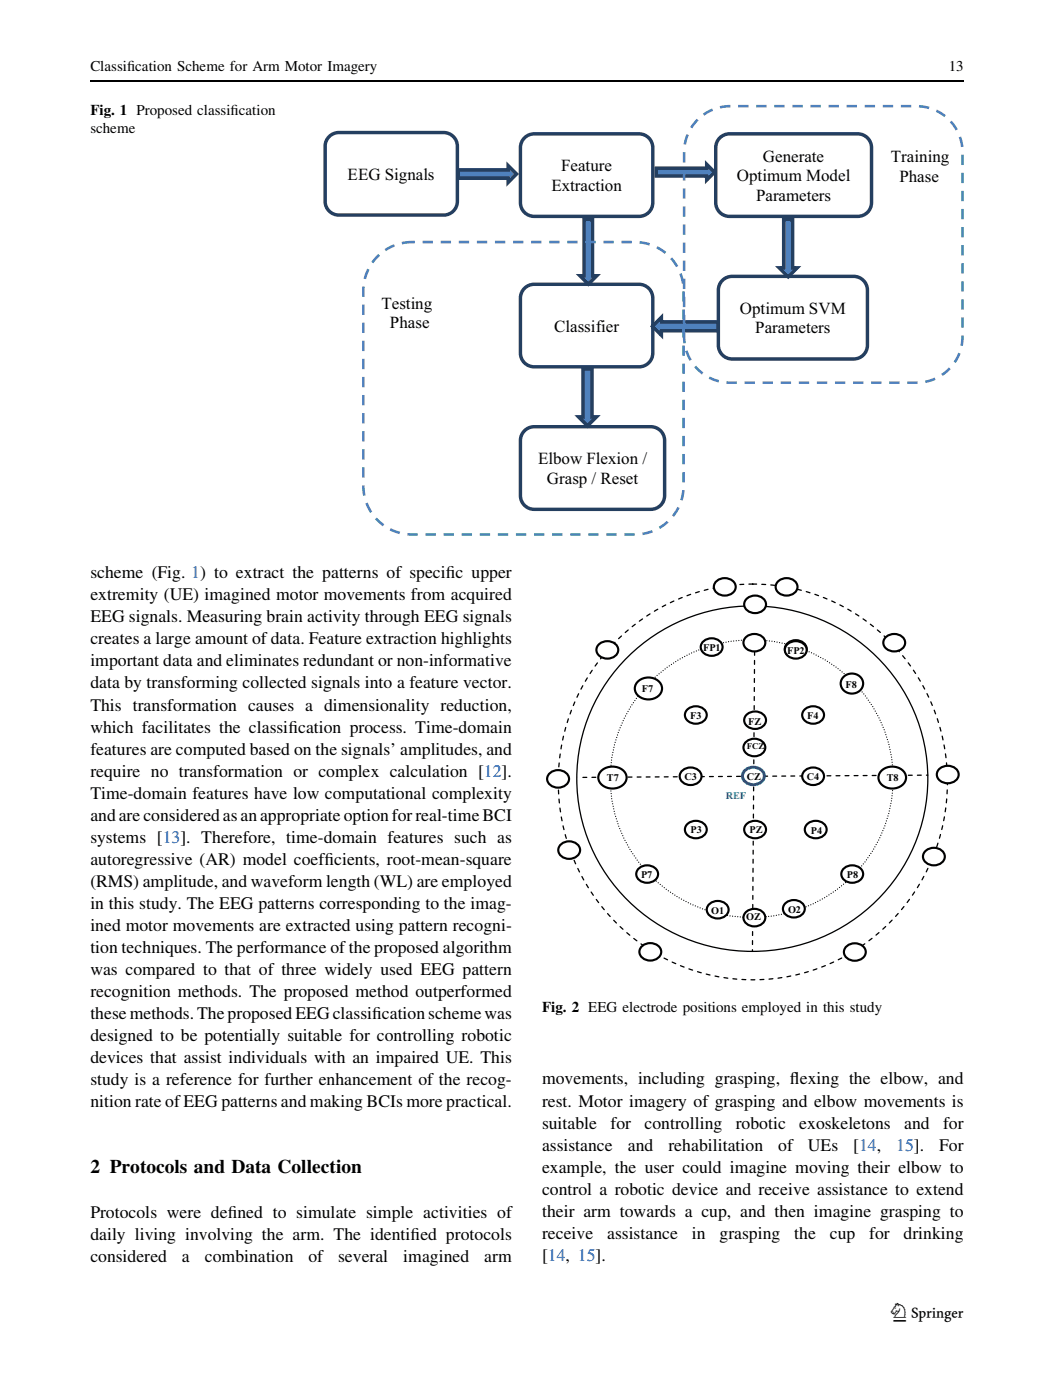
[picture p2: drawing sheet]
<svg xmlns="http://www.w3.org/2000/svg" width="210mm" height="279mm" viewBox="0 0 210 279" stroke-linecap="round" stroke-linejoin="round" font-family="sans-serif">
<defs><g id="words">
<text font-size="5.3" x="178" y="262.9">123</text>
<text font-size="3.9" x="18" y="233.9">2 Protocols and Data Collection</text>
<g font-size="3.5">
<text x="18" y="115.2">scheme (Fig. 1) to extract the patterns of specif</text>
<text x="18" y="119.6">extremity (UE) imagined motor movements from acquired</text>
<text x="88.8" y="115.2">ic upper</text>
<text x="18" y="124">EEG signals. Measuring brain activity through EEG signals</text>
<text x="18" y="128.4">creates a large amount of data. Feature extraction highlights</text>
<text x="18" y="132.8">important data and eliminates redundant or non-informative</text>
<text x="18" y="137.2">data by transforming collected signals into a feature vector.</text>
<text x="18" y="141.6">This transformation causes a dimensionality reduction,</text>
<text x="18" y="146">which facilitates the classif</text>
<text x="57.5" y="146">ication process. Time-domain</text>
<text x="18" y="150.4">features are computed based on the signals’ amplitudes, and</text>
<text x="18" y="154.8">require no transformation or complex calculation [12].</text>
<text x="18" y="159.2">Time-domain features have low computational complexity</text>
<text x="18" y="163.6">andareconsideredasanappropriateoptionforreal-timeBCI</text>
<text x="18" y="168">systems [13]. Therefore, time-domain features such as</text>
<text x="18" y="172.4">autoregressive (AR) model coeff</text>
<text x="64.6" y="172.4">icients, root-mean-square</text>
<text x="18" y="176.7">(RMS) amplitude, and waveform length (WL) are employed</text>
<text x="18" y="181.1">in this study. The EEG patterns corresponding to the imag-</text>
<text x="18" y="185.5">ined motor movements are extracted using pattern recogni-</text>
<text x="18" y="189.9">tion techniques. The performance ofthe proposed algorithm</text>
<text x="18" y="194.3">was compared to that of three widely used EEG pattern</text>
<text x="18" y="198.7">recognition methods. The proposed method outperformed</text>
<text x="18" y="203.1">these methods.TheproposedEEG classif</text>
<text x="74.2" y="203.1">ication schemewas</text>
<text x="18" y="207.5">designed to be potentially suitable for controlling robotic</text>
<text x="18" y="211.9">devices that assist individuals with an impaired UE. This</text>
<text x="18" y="216.3">study is a reference for further enhancement of the recog-</text>
<text x="18" y="220.7">nition rate ofEEG patterns and making BCIs more practical.</text>
<text x="108" y="216.1">movements, including grasping, f</text>
<text x="108" y="220.5">rest. Motor imagery of grasping and elbow movements is</text>
<text x="157.4" y="216.1">lexing the elbow, and</text>
<text x="108" y="224.9">suitable</text>
<text x="121.7" y="224.9">for</text>
<text x="128.4" y="224.9">controlling</text>
<text x="146.6" y="224.9">robotic</text>
<text x="159.3" y="224.9">exoskeletons</text>
<text x="180.1" y="224.9">and</text>
<text x="187.9" y="224.9">for</text>
<text x="108" y="233.7">example, the user could imagine moving their elbow to</text>
<text x="108" y="229.3">assistance</text>
<text x="125.1" y="229.3">and</text>
<text x="133.2" y="229.3">rehabilitation</text>
<text x="155.1" y="229.3">of</text>
<text x="161" y="229.3">UEs</text>
<text x="170" y="229.3">[14,</text>
<text x="187.1" y="229.3">For</text>
<text x="108" y="238.1">control a robotic device and receive assistance to extend</text>
<text x="18" y="242.6">Protocols were def</text>
<text x="45.4" y="242.6">ined to simulate simple activities of</text>
<text x="108" y="242.5">their arm towards a cup, and then imagine grasping to</text>
<text x="18" y="247">daily living involving the arm. The identif</text>
<text x="18" y="251.4">considered</text>
<text x="36.3" y="251.4">a</text>
<text x="40.8" y="251.4">combination</text>
<text x="61.5" y="251.4">of</text>
<text x="67.4" y="251.4">several</text>
<text x="80.4" y="251.4">imagined</text>
<text x="81.8" y="247">ied protocols</text>
<text x="96.5" y="251.4">arm</text>
<text x="108" y="246.9">receive</text>
<text x="108" y="251.3">[14, 15].</text>
<text x="121" y="246.9">assistance</text>
<text x="137.9" y="246.9">in</text>
<text x="143.4" y="246.9">grasping</text>
<text x="158.3" y="246.9">the</text>
<text x="165.3" y="246.9">cup</text>
<text x="173.2" y="246.9">for</text>
<text x="180" y="246.9">drinking</text>
</g>
<text font-size="3.5" fill="#00f" x="178.6" y="229.3">15].</text>
<g font-size="3.4">
<text x="69.3" y="35.9">EEG Signals</text>
<text x="111.8" y="34.1">Feature</text>
<text x="152" y="32.2">Generate</text>
<text x="177.5" y="32.4">Training</text>
<text x="109.8" y="38.1">Extraction</text>
<text x="146.8" y="36.1">Optimum Model</text>
<text x="150.6" y="40">Parameters</text>
<text x="179.2" y="36.3">Phase</text>
<text x="76" y="61.6">Testing</text>
<text x="77.7" y="65.4">Phase</text>
<text x="147.4" y="62.5">Optimum SVM</text>
<text x="110.4" y="66.1">Classifier</text>
<text x="150.5" y="66.5">Parameters</text>
<text x="107.2" y="92.5">Elbow Flexion /</text>
<text x="109" y="96.4">Grasp / Reset</text>
</g>
<g font-size="3">
<text x="18" y="14.1">Classif</text>
<text x="25.3" y="14.1">ication Scheme for Arm Motor Imagery</text>
<text x="189" y="14.1">13</text>
<text x="18" y="23">Fig. 1 Proposed classif</text>
<text x="46" y="23">ication</text>
<text x="18" y="26.5">scheme</text>
<text x="108" y="201.6">Fig. 2 EEG electrode positions employed in this study</text>
</g>
<g font-size="2">
<text x="140.1" y="129.8">FP1</text>
<text x="156.8" y="130.4">FP2</text>
<text x="127.9" y="137.9">F7</text>
<text x="168.5" y="137.1">F8</text>
<text x="137.5" y="143.3">F3</text>
<text x="160.9" y="143.3">F4</text>
<text x="149.1" y="144.4">FZ</text>
<text x="120.9" y="155.6">T7</text>
<text x="136.4" y="155.5">C3</text>
<text x="148.8" y="155.4">CZ</text>
<text x="160.8" y="155.5">C4</text>
<text x="176.7" y="155.7">T8</text>
<text x="137.6" y="166.1">P3</text>
<text x="149.3" y="166.1">PZ</text>
<text x="161.5" y="166.2">P4</text>
<text x="127.7" y="175">P7</text>
<text x="168.7" y="175">P8</text>
<text x="141.7" y="182.1">O1</text>
<text x="148.7" y="183.3">OZ</text>
<text x="157" y="182">O2</text>
</g>
<text font-size="2" fill="#00b050" x="144.6" y="159.3">REF</text>
<text font-size="1.7" x="148.8" y="149.3">FCZ</text>
</g></defs>
<path d="M116.2 73.5h1.8v9.6h.9l-1.9 1.8-1.7-1.8h.9z" fill-rule="evenodd" fill="#4f81bd"/>
<path d="M116.2 73.5h1.8v9.6h.9l-1.9 1.8-1.7-1.8h.9z" fill="none" stroke="#243f60" stroke-width=".69"/>
<g fill="#fff">
<path d="M74 57.5h16.2v9.7h-16.2z"/>
<path d="M175.5 28.3h16.2v9.9h-16.2z"/>
</g>
<path d="M104.3 57.7a2.74 2.74 0 0 1 2.1-1h20.9a2.75 2.75 0 0 1 2.8 2.7v11a2.74 2.74 0 0 1-2.8 2.7h-20.9a2.74 2.74 0 0 1-2.7-2.7v-11l.1-.6z" fill="none" stroke="#243f60" stroke-width=".69"/>
<path d="M116.4 43.8h1.7v11.2h.8l-1.7 1.6-1.7-1.6h.9z" fill-rule="evenodd" fill="#4f81bd"/>
<path d="M116.4 43.8h1.7v11.2h.8l-1.7 1.6-1.7-1.6h.9z" fill="none" stroke="#243f60" stroke-width=".69"/>
<path d="M131.8 63.2v.9h11.3v1.8h-11.3v.9l-1.8-1.8z" fill-rule="evenodd" fill="#4f81bd"/>
<path d="M65.8 27l1.1-.5 .6-.1h20.9a2.74 2.74 0 0 1 2.7 2.8v10.9a2.74 2.74 0 0 1-2.7 2.8h-20.9a2.75 2.75 0 0 1-2.7-2.8v-10.9a2.74 2.74 0 0 1 1-2.2zM104.7 27.3l1.1-.6h.6h20.9a2.75 2.75 0 0 1 2.8 2.7v11a2.74 2.74 0 0 1-2.8 2.7h-20.9a2.74 2.74 0 0 1-2.7-2.7v-11a2.74 2.74 0 0 1 1-2.1zM143.6 27.3l1.1-.6h.6h25.6a2.75 2.75 0 0 1 2.7 2.7v11a2.74 2.74 0 0 1-2.7 2.7h-25.6a2.74 2.74 0 0 1-2.7-2.7v-11a2.74 2.74 0 0 1 1-2.1zM144.2 55.7l1-.6h.7h24.2a2.75 2.75 0 0 1 2.7 2.7v11a2.75 2.75 0 0 1-2.7 2.7h-24.2a2.75 2.75 0 0 1-2.8-2.7v-11a2.74 2.74 0 0 1 1.1-2.1zM131.8 63.2v.9h11.3v1.8h-11.3v.9l-1.8-1.8z" fill="none" stroke="#243f60" stroke-width=".69"/>
<path d="M91.3 33.8h9.9v-.8l1.7 1.7-1.7 1.7v-.9h-9.9z" fill-rule="evenodd" fill="#4f81bd"/>
<path d="M91.3 33.8h9.9v-.8l1.7 1.7-1.7 1.7v-.9h-9.9z" fill="none" stroke="#243f60" stroke-width=".69"/>
<path d="M130.8 33.5h10v-.8l1.6 1.6-1.6 1.6v-.8h-10z" fill-rule="evenodd" fill="#4f81bd"/>
<path d="M130.8 33.5h10v-.8l1.6 1.6-1.6 1.6v-.8h-10z" fill="none" stroke="#243f60" stroke-width=".69"/>
<path d="M156.1 43.8h1.8v9.6h.9l-1.8 1.8-1.8-1.8h.9z" fill-rule="evenodd" fill="#4f81bd"/>
<path d="M156.1 43.8h1.8v9.6h.9l-1.8 1.8-1.8-1.8h.9zM104.3 86.1a2.74 2.74 0 0 1 2.1-1.1h23.3a2.75 2.75 0 0 1 2.7 2.8v11a2.75 2.75 0 0 1-2.7 2.7h-23.3a2.75 2.75 0 0 1-2.7-2.7v-11l.1-.6z" fill="none" stroke="#243f60" stroke-width=".69"/>
<path d="M139 23.8a9.1 9.1 0 0 1 6.5-2.6h37.1a9.2 9.2 0 0 1 9.2 9.1v36.8a9.2 9.2 0 0 1-9.2 9.2h-37.1a9.2 9.2 0 0 1-9.2-9.2v-36.8a9.1 9.1 0 0 1 2.7-6.5zM74.8 51.5a9.7 9.7 0 0 1 7.3-3.3h44.4a9.7 9.7 0 0 1 9.7 9.8v38.8a9.7 9.7 0 0 1-9.7 9.7h-44.4a9.7 9.7 0 0 1-9.7-9.7v-38.8a9.7 9.7 0 0 1 2.4-6.5z" fill="none" stroke="#4f81bd" stroke-width=".51" stroke-dasharray="2.1 1.5" stroke-linecap="butt"/>
<path d="M108 115h84v86.7h-84z" fill="#fff"/>
<path d="M122.6 127.9a38.5 38.5 0 0 1 64 15 39.4 39.4 0 0 1-34 52.3 39.2 39.2 0 0 1-40.6-47.3 39.6 39.6 0 0 1 10.6-20zM150.3 129.8l-.4 59.8M116.1 154.9l68.8-.4" fill="none" stroke="#000" stroke-width=".26" stroke-dasharray=".8 1"/>
<path d="M129.1 136.3a28.3 28.3 0 0 1 28.8-7.6 28.3 28.3 0 0 1 19.7 22.2 28 28 0 0 1-36.3 30.7 27.5 27.5 0 0 1-12.2-45.3z" fill="none" stroke="#000" stroke-width=".26" stroke-dasharray="0 .5"/>
<path d="M125.2 130.8a35.1 35.1 0 0 1 59.3 19.7 34.8 34.8 0 0 1-43.9 37.9 34.2 34.2 0 0 1-15.4-57.6z" fill="none" stroke="#000" stroke-width=".26"/>
<path d="M127.1 135.8a2.97 2.97 0 0 1 4.7 .9 2.35 2.35 0 0 1-2.6 2.7 2.27 2.27 0 0 1-2.4-3.2z" fill-rule="evenodd" fill="#fff"/>
<path d="M127.1 135.8a2.97 2.97 0 0 1 4.7 .9 2.35 2.35 0 0 1-2.6 2.7 2.27 2.27 0 0 1-2.4-3.2z" fill="none" stroke="#000" stroke-width=".43"/>
<path d="M168.2 134.8a2.22 2.22 0 0 1 2.5-.4 2.22 2.22 0 0 1 1.2 2.4 2.23 2.23 0 0 1-2.6 1.4 2.23 2.23 0 0 1-1.7-2.5z" fill-rule="evenodd" fill="#fff"/>
<path d="M168.2 134.8a2.22 2.22 0 0 1 2.5-.4 2.22 2.22 0 0 1 1.2 2.4 2.23 2.23 0 0 1-2.6 1.4 2.23 2.23 0 0 1-1.7-2.5z" fill="none" stroke="#000" stroke-width=".43"/>
<path d="M175.6 153.6a3 3 0 0 1 4.9 .9 2.38 2.38 0 0 1-2.7 2.6 2.29 2.29 0 0 1-2.5-3.1z" fill-rule="evenodd" fill="#fff"/>
<path d="M175.6 153.6a3 3 0 0 1 4.9 .9 2.38 2.38 0 0 1-2.7 2.6 2.29 2.29 0 0 1-2.5-3.1z" fill="none" stroke="#000" stroke-width=".43"/>
<path d="M119.8 153.6a3.2 3.2 0 0 1 5 .9 2.4 2.4 0 0 1-2.8 2.6 2.4 2.4 0 0 1-2.7-2.6z" fill-rule="evenodd" fill="#fff"/>
<path d="M119.8 153.6a3.2 3.2 0 0 1 5 .9 2.4 2.4 0 0 1-2.8 2.6 2.4 2.4 0 0 1-2.7-2.6z" fill="none" stroke="#000" stroke-width=".43"/>
<path d="M148.8 126.8a2.41 2.41 0 0 1 3.6 .8 1.98 1.98 0 0 1-2.7 2.2 1.63 1.63 0 0 1-1.5-1.2 1.63 1.63 0 0 1 .6-1.8z" fill-rule="evenodd" fill="#fff"/>
<path d="M148.8 126.8a2.41 2.41 0 0 1 3.6 .8 1.98 1.98 0 0 1-2.7 2.2 1.63 1.63 0 0 1-1.5-1.2 1.63 1.63 0 0 1 .6-1.8z" fill="none" stroke="#000" stroke-width=".43"/>
<path d="M148.8 181.6a2.29 2.29 0 0 1 3.7 1.3 2.23 2.23 0 0 1-2.2 1.7 2.23 2.23 0 0 1-2.2-1.7l.1-.5z" fill-rule="evenodd" fill="#fff"/>
<path d="M148.8 181.6a2.29 2.29 0 0 1 3.7 1.3 2.23 2.23 0 0 1-2.2 1.7 2.23 2.23 0 0 1-2.2-1.7l.1-.5z" fill="none" stroke="#000" stroke-width=".43"/>
<path d="M168.3 173a2.42 2.42 0 0 1 3.6 .7 1.99 1.99 0 0 1-2.7 2.2 1.63 1.63 0 0 1-1.5-1.2 1.63 1.63 0 0 1 .6-1.7z" fill-rule="evenodd" fill="#fff"/>
<path d="M168.3 173a2.42 2.42 0 0 1 3.6 .7 1.99 1.99 0 0 1-2.7 2.2 1.63 1.63 0 0 1-1.5-1.2 1.63 1.63 0 0 1 .6-1.7z" fill="none" stroke="#000" stroke-width=".43"/>
<path d="M127.4 173a2.42 2.42 0 0 1 3.6 .7 1.99 1.99 0 0 1-2.6 2.2 1.63 1.63 0 0 1-1.5-1.2 1.63 1.63 0 0 1 .5-1.7z" fill-rule="evenodd" fill="#fff"/>
<path d="M127.4 173a2.42 2.42 0 0 1 3.6 .7 1.99 1.99 0 0 1-2.6 2.2 1.63 1.63 0 0 1-1.5-1.2 1.63 1.63 0 0 1 .5-1.7z" fill="none" stroke="#000" stroke-width=".43"/>
<path d="M141.5 180.1a2.29 2.29 0 0 1 3.7 1.2 2.23 2.23 0 0 1-2.2 1.7 2.23 2.23 0 0 1-2.2-1.7l.1-.5z" fill-rule="evenodd" fill="#fff"/>
<path d="M141.5 180.1a2.29 2.29 0 0 1 3.7 1.2 2.23 2.23 0 0 1-2.2 1.7 2.23 2.23 0 0 1-2.2-1.7l.1-.5z" fill="none" stroke="#000" stroke-width=".43"/>
<path d="M156.6 179.9a2.41 2.41 0 0 1 3.7 .7 1.98 1.98 0 0 1-2.7 2.2 1.63 1.63 0 0 1-1.5-1.1 1.63 1.63 0 0 1 .5-1.8z" fill-rule="evenodd" fill="#fff"/>
<path d="M156.6 179.9a2.41 2.41 0 0 1 3.7 .7 1.98 1.98 0 0 1-2.7 2.2 1.63 1.63 0 0 1-1.5-1.1 1.63 1.63 0 0 1 .5-1.8z" fill="none" stroke="#000" stroke-width=".43"/>
<path d="M140.2 127.7a2.3 2.3 0 0 1 3.8 1.2 2.23 2.23 0 0 1-2.2 1.8 2.23 2.23 0 0 1-2.2-1.8l.1-.4z" fill-rule="evenodd" fill="#fff"/>
<path d="M140.2 127.7a2.3 2.3 0 0 1 3.8 1.2 2.23 2.23 0 0 1-2.2 1.8 2.23 2.23 0 0 1-2.2-1.8l.1-.4z" fill="none" stroke="#000" stroke-width=".43"/>
<path d="M157 128.1a2.29 2.29 0 0 1 3.7 1.2 2.23 2.23 0 0 1-2.2 1.8 2.23 2.23 0 0 1-2.1-1.8v-.4z" fill-rule="evenodd" fill="#fff"/>
<path d="M157 128.1a2.29 2.29 0 0 1 3.7 1.2 2.23 2.23 0 0 1-2.2 1.8 2.23 2.23 0 0 1-2.1-1.8v-.4z" fill="none" stroke="#000" stroke-width=".43"/>
<path d="M157 128.3a2.41 2.41 0 0 1 3.6 .7 1.98 1.98 0 0 1-2.6 2.2 1.63 1.63 0 0 1-1.5-1.1 1.63 1.63 0 0 1 .5-1.8z" fill-rule="evenodd" fill="#fff"/>
<path d="M157 128.3a2.41 2.41 0 0 1 3.6 .7 1.98 1.98 0 0 1-2.6 2.2 1.63 1.63 0 0 1-1.5-1.1 1.63 1.63 0 0 1 .5-1.8z" fill="none" stroke="#000" stroke-width=".43"/>
<path d="M136.1 153.5a2.3 2.3 0 0 1 3.7 1.2 2.23 2.23 0 0 1-2.2 1.7 2.23 2.23 0 0 1-2.2-1.7l.1-.5z" fill-rule="evenodd" fill="#fff"/>
<path d="M136.1 153.5a2.3 2.3 0 0 1 3.7 1.2 2.23 2.23 0 0 1-2.2 1.7 2.23 2.23 0 0 1-2.2-1.7l.1-.5z" fill="none" stroke="#000" stroke-width=".43"/>
<path d="M160.5 153.5a2.29 2.29 0 0 1 3.7 1.2 2.23 2.23 0 0 1-2.2 1.7 2.23 2.23 0 0 1-2.2-1.7l.1-.5z" fill-rule="evenodd" fill="#fff"/>
<path d="M160.5 153.5a2.29 2.29 0 0 1 3.7 1.2 2.23 2.23 0 0 1-2.2 1.7 2.23 2.23 0 0 1-2.2-1.7l.1-.5z" fill="none" stroke="#000" stroke-width=".43"/>
<path d="M137.1 141.3a2.41 2.41 0 0 1 3.6 .7 1.98 1.98 0 0 1-2.6 2.2 1.63 1.63 0 0 1-1.5-1.2 1.63 1.63 0 0 1 .5-1.7z" fill-rule="evenodd" fill="#fff"/>
<path d="M137.1 141.3a2.41 2.41 0 0 1 3.6 .7 1.98 1.98 0 0 1-2.6 2.2 1.63 1.63 0 0 1-1.5-1.2 1.63 1.63 0 0 1 .5-1.7z" fill="none" stroke="#000" stroke-width=".43"/>
<path d="M160.5 141.3a2.41 2.41 0 0 1 3.6 .7 1.98 1.98 0 0 1-2.7 2.2 1.63 1.63 0 0 1-1.5-1.2 1.63 1.63 0 0 1 .6-1.7z" fill-rule="evenodd" fill="#fff"/>
<path d="M160.5 141.3a2.41 2.41 0 0 1 3.6 .7 1.98 1.98 0 0 1-2.7 2.2 1.63 1.63 0 0 1-1.5-1.2 1.63 1.63 0 0 1 .6-1.7z" fill="none" stroke="#000" stroke-width=".43"/>
<path d="M148.9 142.3a2.41 2.41 0 0 1 3.6 .8 1.98 1.98 0 0 1-2.6 2.1 1.63 1.63 0 0 1-1.5-1.1 1.63 1.63 0 0 1 .5-1.8z" fill-rule="evenodd" fill="#fff"/>
<path d="M148.9 142.3a2.41 2.41 0 0 1 3.6 .8 1.98 1.98 0 0 1-2.6 2.1 1.63 1.63 0 0 1-1.5-1.1 1.63 1.63 0 0 1 .5-1.8z" fill="none" stroke="#000" stroke-width=".43"/>
<path d="M148.9 164.1a2.41 2.41 0 0 1 3.6 .8 1.98 1.98 0 0 1-2.6 2.1 1.63 1.63 0 0 1-1.5-1.1 1.63 1.63 0 0 1 .5-1.8z" fill-rule="evenodd" fill="#fff"/>
<path d="M148.9 164.1a2.41 2.41 0 0 1 3.6 .8 1.98 1.98 0 0 1-2.6 2.1 1.63 1.63 0 0 1-1.5-1.1 1.63 1.63 0 0 1 .5-1.8z" fill="none" stroke="#000" stroke-width=".43"/>
<path d="M137.1 164.1a2.41 2.41 0 0 1 3.6 .8 1.98 1.98 0 0 1-2.6 2.1 1.63 1.63 0 0 1-1.5-1.1 1.63 1.63 0 0 1 .5-1.8z" fill-rule="evenodd" fill="#fff"/>
<path d="M137.1 164.1a2.41 2.41 0 0 1 3.6 .8 1.98 1.98 0 0 1-2.6 2.1 1.63 1.63 0 0 1-1.5-1.1 1.63 1.63 0 0 1 .5-1.8z" fill="none" stroke="#000" stroke-width=".43"/>
<path d="M161 164.1a2.41 2.41 0 0 1 3.6 .8 1.98 1.98 0 0 1-2.6 2.1 1.63 1.63 0 0 1-1.5-1.1 1.63 1.63 0 0 1 .5-1.8z" fill-rule="evenodd" fill="#fff"/>
<path d="M161 164.1a2.41 2.41 0 0 1 3.6 .8 1.98 1.98 0 0 1-2.6 2.1 1.63 1.63 0 0 1-1.5-1.1 1.63 1.63 0 0 1 .5-1.8z" fill="none" stroke="#000" stroke-width=".43"/>
<path d="M148.8 147.7a2.3 2.3 0 0 1 3.7 1.3 2.23 2.23 0 0 1-2.2 1.7 2.23 2.23 0 0 1-2.2-1.7l.1-.5z" fill-rule="evenodd" fill="#fff"/>
<path d="M148.8 147.7a2.3 2.3 0 0 1 3.7 1.3 2.23 2.23 0 0 1-2.2 1.7 2.23 2.23 0 0 1-2.2-1.7l.1-.5z" fill="none" stroke="#000" stroke-width=".43"/>
<path d="M187.3 153.1a2.41 2.41 0 0 1 3.6 .8 1.98 1.98 0 0 1-2.6 2.1 1.63 1.63 0 0 1-1.5-1.1 1.63 1.63 0 0 1 .5-1.8z" fill-rule="evenodd" fill="#fff"/>
<path d="M187.3 153.1a2.41 2.41 0 0 1 3.6 .8 1.98 1.98 0 0 1-2.6 2.1 1.63 1.63 0 0 1-1.5-1.1 1.63 1.63 0 0 1 .5-1.8z" fill="none" stroke="#000" stroke-width=".43"/>
<path d="M109.7 154a2.3 2.3 0 0 1 3.7 1.2 2.24 2.24 0 0 1-2.2 1.8 2.24 2.24 0 0 1-2.2-1.8l.1-.4z" fill-rule="evenodd" fill="#fff"/>
<path d="M109.7 154a2.3 2.3 0 0 1 3.7 1.2 2.24 2.24 0 0 1-2.2 1.8 2.24 2.24 0 0 1-2.2-1.8l.1-.4z" fill="none" stroke="#000" stroke-width=".43"/>
<path d="M142.9 115.7a2.42 2.42 0 0 1 3.6 .8 1.98 1.98 0 0 1-2.7 2.1 1.63 1.63 0 0 1-1.5-1.1 1.63 1.63 0 0 1 .6-1.8z" fill-rule="evenodd" fill="#fff"/>
<path d="M142.9 115.7a2.42 2.42 0 0 1 3.6 .8 1.98 1.98 0 0 1-2.7 2.1 1.63 1.63 0 0 1-1.5-1.1 1.63 1.63 0 0 1 .6-1.8z" fill="none" stroke="#000" stroke-width=".43"/>
<path d="M155.2 115.7a2.41 2.41 0 0 1 3.6 .8 1.98 1.98 0 0 1-2.7 2.1 1.63 1.63 0 0 1-1.5-1.1 1.63 1.63 0 0 1 .6-1.8z" fill-rule="evenodd" fill="#fff"/>
<path d="M155.2 115.7a2.41 2.41 0 0 1 3.6 .8 1.98 1.98 0 0 1-2.7 2.1 1.63 1.63 0 0 1-1.5-1.1 1.63 1.63 0 0 1 .6-1.8z" fill="none" stroke="#000" stroke-width=".43"/>
<path d="M128 188.5a2.42 2.42 0 0 1 3.7 .7 1.99 1.99 0 0 1-2.7 2.2 1.63 1.63 0 0 1-1.5-1.2 1.63 1.63 0 0 1 .5-1.7z" fill-rule="evenodd" fill="#fff"/>
<path d="M128 188.5a2.42 2.42 0 0 1 3.7 .7 1.99 1.99 0 0 1-2.7 2.2 1.63 1.63 0 0 1-1.5-1.2 1.63 1.63 0 0 1 .5-1.7z" fill="none" stroke="#000" stroke-width=".43"/>
<path d="M168.8 188.5a2.42 2.42 0 0 1 3.6 .8 1.99 1.99 0 0 1-2.7 2.1 1.63 1.63 0 0 1-1.5-1.1 1.63 1.63 0 0 1 .6-1.8z" fill-rule="evenodd" fill="#fff"/>
<path d="M168.8 188.5a2.42 2.42 0 0 1 3.6 .8 1.99 1.99 0 0 1-2.7 2.1 1.63 1.63 0 0 1-1.5-1.1 1.63 1.63 0 0 1 .6-1.8z" fill="none" stroke="#000" stroke-width=".43"/>
<path d="M176.6 126.8a2.41 2.41 0 0 1 3.7 .8 1.98 1.98 0 0 1-2.7 2.2 1.63 1.63 0 0 1-1.5-1.2 1.63 1.63 0 0 1 .5-1.8z" fill-rule="evenodd" fill="#fff"/>
<path d="M176.6 126.8a2.41 2.41 0 0 1 3.7 .8 1.98 1.98 0 0 1-2.7 2.2 1.63 1.63 0 0 1-1.5-1.2 1.63 1.63 0 0 1 .5-1.8z" fill="none" stroke="#000" stroke-width=".43"/>
<path d="M119.5 128.3a2.41 2.41 0 0 1 3.6 .7 1.98 1.98 0 0 1-2.7 2.2 1.63 1.63 0 0 1-1.5-1.1 1.63 1.63 0 0 1 .6-1.8z" fill-rule="evenodd" fill="#fff"/>
<path d="M119.5 128.3a2.41 2.41 0 0 1 3.6 .7 1.98 1.98 0 0 1-2.7 2.2 1.63 1.63 0 0 1-1.5-1.1 1.63 1.63 0 0 1 .6-1.8z" fill="none" stroke="#000" stroke-width=".43"/>
<path d="M184.5 169.5a2.29 2.29 0 0 1 3.7 1.2 2.23 2.23 0 0 1-2.1 1.7 2.23 2.23 0 0 1-2.2-1.7l.1-.5z" fill-rule="evenodd" fill="#fff"/>
<path d="M184.5 169.5a2.29 2.29 0 0 1 3.7 1.2 2.23 2.23 0 0 1-2.1 1.7 2.23 2.23 0 0 1-2.2-1.7l.1-.5z" fill="none" stroke="#000" stroke-width=".43"/>
<path d="M111.9 168.2a2.3 2.3 0 0 1 3.7 1.2 2.23 2.23 0 0 1-2.2 1.8 2.23 2.23 0 0 1-2.2-1.8l.1-.5z" fill-rule="evenodd" fill="#fff"/>
<path d="M111.9 168.2a2.3 2.3 0 0 1 3.7 1.2 2.23 2.23 0 0 1-2.2 1.8 2.23 2.23 0 0 1-2.2-1.8l.1-.5z" fill="none" stroke="#000" stroke-width=".43"/>
<path d="M148.9 119.2a2.29 2.29 0 0 1 3.7 1.2 2.23 2.23 0 0 1-2.2 1.8 2.23 2.23 0 0 1-2.1-1.8v-.4z" fill-rule="evenodd" fill="#fff"/>
<path d="M148.9 119.2a2.29 2.29 0 0 1 3.7 1.2 2.23 2.23 0 0 1-2.2 1.8 2.23 2.23 0 0 1-2.1-1.8v-.4z" fill="none" stroke="#000" stroke-width=".43"/>
<path d="M148.6 153.4a2.42 2.42 0 0 1 3.6 .8 1.99 1.99 0 0 1-2.7 2.1 1.63 1.63 0 0 1-1.5-1.1 1.63 1.63 0 0 1 .6-1.8z" fill-rule="evenodd" fill="#fff"/>
<path d="M148.6 153.4a2.42 2.42 0 0 1 3.6 .8 1.99 1.99 0 0 1-2.7 2.1 1.63 1.63 0 0 1-1.5-1.1 1.63 1.63 0 0 1 .6-1.8z" fill="none" stroke="#00b050" stroke-width=".6"/>
<path d="M18 16.2h174" fill="none" stroke="#000" stroke-width=".34"/>
<use href="#words"/>
</svg>
